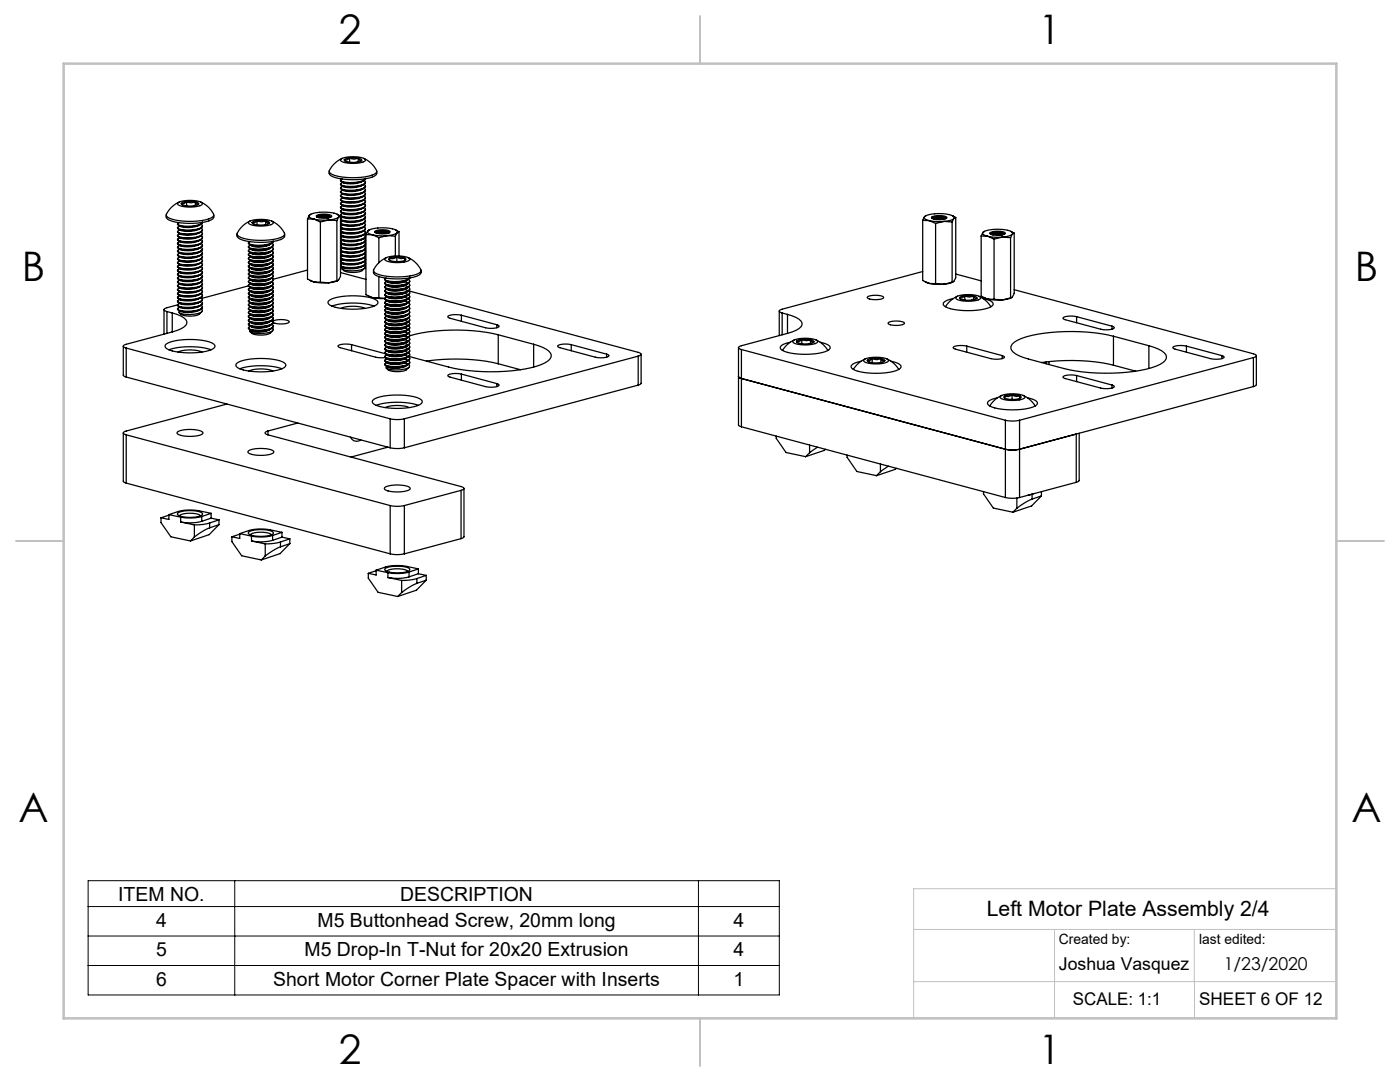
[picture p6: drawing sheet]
<svg xmlns="http://www.w3.org/2000/svg" width="279mm" height="216mm" viewBox="0 0 279 216" stroke-linecap="round" stroke-linejoin="round" font-family="sans-serif">
<defs><g id="words">
<g font-size="8.1">
<text x="67.6" y="8.9">2</text>
<text x="207.3" y="8.9">1</text>
<text x="4.4" y="56.2">B</text>
<text x="270.4" y="56.2">B</text>
<text x="3.7" y="164.1">A</text>
<text x="269.7" y="164.1">A</text>
<text x="67.6" y="212.4">2</text>
<text x="207.3" y="212.4">1</text>
</g>
<text font-size="4.2" x="196.9" y="182.8">Left Motor Plate Assembly 2/4</text>
<g font-size="3.9">
<text x="23.6" y="179.7">ITEM NO.</text>
<text x="79.9" y="179.7">DESCRIPTION</text>
<text x="31.1" y="184.9">4</text>
<text x="63.4" y="184.9">M5 Buttonhead Screw, 20mm long</text>
<text x="146.4" y="184.9">4</text>
<text x="31.1" y="190.8">5</text>
<text x="60.8" y="190.8">M5 Drop-In T-Nut for 20x20 Extrusion</text>
<text x="146.4" y="190.8">4</text>
<text x="31.1" y="196.7">6</text>
<text x="54.5" y="196.7">Short Motor Corner Plate Spacer with Inserts</text>
<text x="146.4" y="196.7">1</text>
</g>
<g font-size="3.5">
<text x="211.3" y="193.5">Joshua Vasquez</text>
<text x="244.2" y="193.6">1/23/2020</text>
<text x="214.1" y="200.6">SCALE: 1:1</text>
<text x="239.3" y="200.6">SHEET 6 OF 12</text>
</g>
<g font-size="2.8">
<text x="211.3" y="188.4">Created by:</text>
<text x="239.3" y="188.4">last edited:</text>
</g>
</g></defs>
<path d="M17.6 175.7h137.9v22.8h-137.9zM46.8 175.7v22.8M139.4 175.7v22.8M17.6 180.9h137.9M17.6 186.8h137.9M17.6 192.7h137.9" fill="none" stroke="#000" stroke-width=".2"/>
<path d="M266.7 177.3h-84.4v25.9M182.3 185.5h84.4M182.3 195.9h84.4M210.5 185.5v17.7M238.4 185.5v10.4M238.4 195.9v7.3" fill="none" stroke="#c0c0c0" stroke-width=".2"/>
<path d="M139.7 3.2v9.5M3.2 107.9h9.5M266.7 107.9h9.5M139.7 203.2v9.5" fill="none" stroke="#c0c0c0" stroke-width=".25"/>
<path d="M12.7 12.7h254v190.5h-254z" fill="none" stroke="#c0c0c0" stroke-width=".5"/>
<g fill="none" stroke="#000" stroke-width=".25">
<path d="M65.7 34.2a.83 .83 0 0 0 .6 1 13.4 13.4 0 0 0 8.4-.1 .78 .78 0 0 0 .5-.9M67.9 36h.1M67.9 36.7v.1M67.9 37.5v.1M67.9 38.3v.1M67.9 39v.1M67.9 39.8v.1M68 31.8a5.9 5.9 0 0 1 4.9 0v.2a5.6 5.6 0 0 1-4.5 .3l-.3-.2zM68.2 39.4a4.5 4.5 0 0 0 3.9 0M68.2 38.6a4.5 4.5 0 0 0 3.9 0M68.2 37.8a4.5 4.5 0 0 0 3.9 .1M68.2 37.1a4.5 4.5 0 0 0 3.9 0"/>
<path d="M68.2 36.3a4.5 4.5 0 0 0 3.9 0M68.2 35.7h.1M68.3 31.6a5.2 5.2 0 0 0-2.6 2.5 1.21 1.21 0 0 0 1.2 .9 13.7 13.7 0 0 0 7.8-.3l.3-.2a.93 .93 0 0 0-.3-1.2l-1-1-1.1-.7M68.4 39.5l-.2 .1M68.4 38.7l-.2 .1M68.4 37.9l-.2 .1M68.4 37.2l-.2 .1M68.4 36.4l-.2 .1M68.5 39.5v.1M68.5 38.7v.1M68.5 38h.1M68.5 37.2v.1"/>
<path d="M68.5 36.4v.1M68.7 31.9a1.36 1.36 0 0 0 1.5 .5l1.3-.1 .7-.3M68.7 31.9l.2 .2M69.8 31.5l1.7 .1M69.8 31.5l-1.1 .4M69.8 31.5a.82 .82 0 0 1-1.1 .4M69.8 31.5l.9 .3 .8-.2M69.8 31.5v.9M71.5 31.6a.58 .58 0 0 1 .7 .4M71.5 31.6l.4 .4h.3M71.5 31.6v.7M72.2 32l-.1 .1"/>
<path d="M72.5 40l-.4 .2M72.5 39.2l-.4 .2M72.5 38.4l-.4 .2M72.5 37.6l-.4 .3M72.5 36.9l-.4 .2M72.5 36.1l-.4 .2M72.7 39.9l.2 .2v.3a5.9 5.9 0 0 1-4.9 .3l.2-.3M72.7 39.1l.2 .2v.3a5.9 5.9 0 0 1-4.9 .3l.2-.3M72.7 38.3l.2 .2v.4a5.9 5.9 0 0 1-4.9 .2l.2-.3M72.7 37.6l.2 .2v.3a5.9 5.9 0 0 1-4.9 .2l.2-.3M72.7 36.8l.2 .2v.3a5.9 5.9 0 0 1-4.9 .3l.2-.3M72.7 36l.2 .2v.3a5.9 5.9 0 0 1-4.9 .3l.2-.3"/>
<path d="M72.9 39.5v.2a5.9 5.9 0 0 1-4.9 .3v-.1M72.9 38.7v.2a5.9 5.9 0 0 1-4.9 .3v-.1M72.9 38v.2a5.9 5.9 0 0 1-4.9 .2M72.9 37.2v.2a5.9 5.9 0 0 1-4.9 .3v-.1M72.9 36.4v.2a5.9 5.9 0 0 1-4.9 .3v-.1M72.9 35.7v.2a5.9 5.9 0 0 1-4.9 .2M72.9 35.6v.2a5.9 5.9 0 0 1-4.9 .2l.2-.3M72.9 36.3v.1M72.9 37.1v.1M72.9 37.9v.1M72.9 38.7h.1M72.9 39.4v.1"/>
<path d="M33.2 42.9a.83 .83 0 0 0 .6 1 13.4 13.4 0 0 0 8.4 0 .78 .78 0 0 0 .5-1M35.4 44.7v.1M35.4 45.4v.1M35.4 46.2v.1M35.4 47v.1M35.4 47.8h.1M35.4 48.5v.1M35.4 49.3v.1M35.4 50.1v.1M35.4 50.8v.1M35.4 51.6v.1M35.4 52.4v.1"/>
<path d="M35.4 53.1v.1M35.4 53.9v.1M35.4 54.7v.1M35.4 55.5v.1M35.4 56.2v.1M35.4 57v.1M35.4 57.8v.1M35.4 58.5v.1M35.4 59.3v.1M35.5 40.5a5.9 5.9 0 0 1 4.9 0v.2a5.6 5.6 0 0 1-4.6 .3l-.3-.1zM35.7 59.6a4.5 4.5 0 0 0 3.8 .1M35.7 58.9a4.5 4.5 0 0 0 3.8 0"/>
<path d="M35.7 58.1a4.5 4.5 0 0 0 3.8 0M35.7 57.3a4.5 4.5 0 0 0 3.8 .1M35.7 56.6a4.5 4.5 0 0 0 3.8 0M35.7 55.8a4.5 4.5 0 0 0 3.8 0M35.7 55a4.5 4.5 0 0 0 3.8 .1M35.7 54.3a4.5 4.5 0 0 0 3.8 0M35.7 53.5a4.5 4.5 0 0 0 3.8 0M35.7 52.7a4.5 4.5 0 0 0 3.8 0M35.7 51.9a4.5 4.5 0 0 0 3.8 .1M35.7 51.2a4.5 4.5 0 0 0 3.8 0M35.7 50.4l.4 .2M35.7 49.6a4.5 4.5 0 0 0 3.8 .1"/>
<path d="M35.7 48.9a4.5 4.5 0 0 0 3.8 0M35.7 48.1a4.5 4.5 0 0 0 3.8 0M35.7 47.3a4.5 4.5 0 0 0 3.8 .1M35.7 46.5a4.5 4.5 0 0 0 3.8 .1M35.7 45.8a4.5 4.5 0 0 0 3.8 0M35.7 45a4.5 4.5 0 0 0 3.8 0M35.7 44.4h-.1M35.8 40.3a5.2 5.2 0 0 0-2.6 2.5 1.21 1.21 0 0 0 1.2 .9 13.7 13.7 0 0 0 7.8-.2l.3-.3a.93 .93 0 0 0-.4-1.2l-.9-1-1.1-.7M35.9 59.7l-.3 .2M35.9 59l-.3 .1M35.9 58.2l-.3 .1M35.9 57.4l-.3 .1"/>
<path d="M35.9 56.7l-.3 .1M35.9 55.9l-.3 .1M35.9 55.1l-.3 .1M35.9 54.3l-.3 .2M35.9 53.6l-.3 .1M35.9 52.8l-.3 .1M35.9 52l-.3 .2M35.9 51.3l-.3 .1M35.9 50.5l-.3 .1M35.9 49.7l-.3 .1M35.9 49l-.3 .1M35.9 48.2l-.3 .1"/>
<path d="M35.9 47.4l-.3 .1M35.9 46.6l-.3 .2M35.9 45.9l-.3 .1M35.9 45.1l-.3 .1M36 59.8v.1M36 59v.1M36 58.3h.1M36 57.5h.1M36 56.7v.1M36 55.9v.1M36 55.2h.1M36 54.4v.1"/>
<path d="M36 53.6v.1M36 52.9h.1M36 52.1h.1M36 51.3v.1M36 50.5v.1M36 49.8h.1M36 49v.1M36 48.2v.1M36 47.5h.1M36 46.7v.1M36 45.9v.1M36 45.2h.1"/>
<path d="M36.2 40.6a1.36 1.36 0 0 0 1.5 .5l1.3-.1 .6-.3M36.2 40.6l.2 .2M37.2 40.2l1.8 .1M37.2 40.2l-1 .4M37.2 40.2a.82 .82 0 0 1-1 .4M37.2 40.2l1 .3 .8-.2M37.2 40.2v.9M39 40.3a.57 .57 0 0 1 .6 .4M39 40.3l.3 .4h.3M39 40.3v.7M39.5 50.4v.1a5.6 5.6 0 0 1-3.4 .1M39.6 40.7l-.1 .1"/>
<path d="M40 59.5l-.5 .2M40 58.7l-.5 .2M40 57.9l-.5 .2M40 57.1l-.5 .3M40 56.4l-.5 .2M40 55.6l-.5 .2M40 54.8l-.5 .3M40 54.1l-.5 .2M40 53.3l-.5 .2M40 52.5l-.5 .2M40 51.8l-.5 .2M40 51l-.5 .2"/>
<path d="M40 50.2l-.5 .2M40 49.4l-.5 .3M40 48.7l-.5 .2M40 47.9l-.5 .2M40 47.1l-.5 .3M40 46.4l-.5 .2M40 45.6l-.5 .2M40 44.8l-.5 .2M40.2 59.4l.2 .2-.1 .3a5.9 5.9 0 0 1-4.9 .3l.3-.3M40.2 58.6l.2 .2-.1 .3a5.9 5.9 0 0 1-4.9 .3l.3-.3M40.2 57.9l.2 .1-.1 .4a5.9 5.9 0 0 1-4.9 .2l.3-.3M40.2 57.1l.2 .2-.1 .3a5.9 5.9 0 0 1-4.9 .2l.3-.2"/>
<path d="M40.2 56.3l.2 .2-.1 .3a5.9 5.9 0 0 1-4.9 .3l.3-.3M40.2 55.5l.2 .2-.1 .3a5.9 5.9 0 0 1-4.9 .3l.3-.3M40.2 54.8l.2 .2-.1 .3a5.9 5.9 0 0 1-4.9 .2l.3-.3M40.2 54l.2 .2-.1 .3a5.9 5.9 0 0 1-4.9 .3l.3-.3M40.2 53.2l.2 .2-.1 .3a5.9 5.9 0 0 1-4.9 .3l.3-.3M40.2 52.5l.2 .2-.1 .3a5.9 5.9 0 0 1-4.9 .2l.3-.3M40.2 51.7l.2 .2-.1 .3a5.9 5.9 0 0 1-4.9 .2l.3-.2M40.2 50.9l.2 .2-.1 .3a5.9 5.9 0 0 1-4.9 .3l.3-.3M40.2 50.1l.2 .2-.1 .3a5.9 5.9 0 0 1-4.9 .3l.3-.3M40.2 49.4l.2 .2-.1 .3a5.9 5.9 0 0 1-4.9 .2l.3-.3M40.2 48.6l.2 .2-.1 .3a5.9 5.9 0 0 1-4.9 .3l.3-.3M40.2 47.8l.2 .2-.1 .3a5.9 5.9 0 0 1-4.9 .3l.3-.3"/>
<path d="M40.2 47.1l.2 .2-.1 .3a5.9 5.9 0 0 1-4.9 .2l.3-.3M40.2 46.3l.2 .2-.1 .3a5.9 5.9 0 0 1-4.9 .3l.3-.3M40.2 45.5l.2 .2-.1 .3a5.9 5.9 0 0 1-4.9 .3l.3-.3M40.2 44.7l.2 .2-.1 .4a5.9 5.9 0 0 1-4.9 .2l.3-.3M40.4 59.8l-.1 .2a5.9 5.9 0 0 1-4.9 .3l.1-.1M40.4 59l-.1 .2a5.9 5.9 0 0 1-4.9 .3l.1-.1M40.4 58.3l-.1 .2a5.9 5.9 0 0 1-4.9 .2l.1-.1M40.4 57.5l-.1 .2a5.9 5.9 0 0 1-4.9 .2h.1M40.4 56.7l-.1 .2a5.9 5.9 0 0 1-4.9 .3l.1-.1M40.4 55.9l-.1 .2a5.9 5.9 0 0 1-4.9 .3l.1-.1M40.4 55.2l-.1 .2a5.9 5.9 0 0 1-4.9 .2h.1M40.4 54.4l-.1 .2a5.9 5.9 0 0 1-4.9 .3l.1-.1"/>
<path d="M40.4 53.6l-.1 .2a5.9 5.9 0 0 1-4.9 .3l.1-.1M40.4 52.9l-.1 .2a5.9 5.9 0 0 1-4.9 .2l.1-.1M40.4 52.1l-.1 .2a5.9 5.9 0 0 1-4.9 .2h.1M40.4 51.3l-.1 .2a5.9 5.9 0 0 1-4.9 .3l.1-.1M40.4 50.5l-.1 .2a5.9 5.9 0 0 1-4.9 .3l.1-.1M40.4 49.8l-.1 .2a5.9 5.9 0 0 1-4.9 .2h.1M40.4 49l-.1 .2a5.9 5.9 0 0 1-4.9 .3l.1-.1M40.4 48.2l-.1 .2a5.9 5.9 0 0 1-4.9 .3l.1-.1M40.4 47.5l-.1 .2a5.9 5.9 0 0 1-4.9 .2l.1-.1M40.4 46.7l-.1 .2a5.9 5.9 0 0 1-4.9 .3l.1-.1M40.4 45.9l-.1 .2a5.9 5.9 0 0 1-4.9 .3l.1-.1M40.4 45.1l-.1 .3a5.9 5.9 0 0 1-4.9 .2l.1-.1"/>
<path d="M40.4 44.4l-.1 .2a5.9 5.9 0 0 1-4.9 .2h.1M40.4 44.3l-.1 .2a5.9 5.9 0 0 1-4.9 .2l.3-.2M40.4 45.1h.1M40.4 45.8v.1M40.4 46.6v.1M40.4 47.4v.1M40.4 48.1v.1M40.4 48.9v.1M40.4 49.7v.1M40.4 50.4v.1M40.4 51.2v.1M40.4 52v.1"/>
<path d="M40.4 52.8v.1M40.4 53.5v.1M40.4 54.3v.1M40.4 55.1v.1M40.4 55.8v.1M40.4 56.6v.1M40.4 57.4v.1M40.4 58.2v.1M40.4 58.9v.1M40.4 59.7v.1M47.3 46.7a.9 .9 0 0 0 .8 1.1 13.3 13.3 0 0 0 8.3-.2 .8 .8 0 0 0 .4-.9M49.6 48.5v.1"/>
<path d="M49.6 49.2v.1M49.6 50v.1M49.6 50.8v.1M49.6 51.5v.1M49.6 52.3v.1M49.6 53.1v.1M49.6 53.9v.1M49.6 54.6v.1M49.6 55.4v.1M49.6 56.2v.1M49.6 56.9v.1M49.6 57.7v.1"/>
<path d="M49.6 58.5v.1M49.6 59.3v.1M49.6 44.3a5.9 5.9 0 0 1 4.9 0l.1 .2a3.5 3.5 0 0 1-2.8 .6h-.7a2.08 2.08 0 0 1-1.5-.6zM49.8 59.6l.5 .2M49.8 58.8l.5 .2M49.8 58l.5 .3M49.8 57.3l.5 .2M49.8 56.5l.5 .2M49.8 55.7l.5 .3M49.8 55l.5 .2M49.8 54.2l.5 .2M49.8 53.4l.5 .2"/>
<path d="M49.8 52.6l.5 .3M49.8 51.9l.5 .2M49.8 51.1l.5 .2M49.8 50.3l.5 .3M49.8 49.6l.5 .2M49.8 48.8l.5 .2M49.9 44.1a5 5 0 0 0-2.6 2.6 1.57 1.57 0 0 0 1.4 .9 13.2 13.2 0 0 0 7.7-.4l.3-.3a1.01 1.01 0 0 0-.4-1.1l-1-1-1.1-.7M50 55.8l-.2 .2M50 48.9l-.2 .1M50.3 44.4a2.84 2.84 0 0 0 2.7 .4l.8-.3M50.3 44.4l.3 .3M51.3 44l1.7 .1"/>
<path d="M51.3 44l-.7 .2-.3 .2M51.3 44a.74 .74 0 0 1-1 .4M51.3 44l1 .3 .7-.2M51.3 44v.9M53 44.1l.6 .1 .2 .3M53 44.1l.5 .4h.3M53 44.1v.7M53.7 53.5a5.5 5.5 0 0 1-3.4 .1M53.8 44.5l-.1 .1M54 59.5a4.5 4.5 0 0 1-3.9 .3v-.1M54 58.7a4.5 4.5 0 0 1-3.9 .3M54 57.9a4.5 4.5 0 0 1-3.9 .4v-.1"/>
<path d="M54 57.2a4.5 4.5 0 0 1-3.9 .3v-.1M54 56.4a4.5 4.5 0 0 1-3.9 .3M54 55.6a4.5 4.5 0 0 1-3.9 .4v-.1M54 54.9a4.5 4.5 0 0 1-3.9 .3v-.1M54 54.1a4.5 4.5 0 0 1-3.9 .3v-.1M54 53.3a4.5 4.5 0 0 1-3.9 .3M54 52.5a4.5 4.5 0 0 1-3.9 .4v-.1M54 51.8a4.5 4.5 0 0 1-3.9 .3v-.1M54 51a4.5 4.5 0 0 1-3.9 .3M54 50.2a4.5 4.5 0 0 1-3.9 .4v-.1M54 49.5a4.5 4.5 0 0 1-3.9 .3v-.1M54 48.7a4.5 4.5 0 0 1-3.9 .3v-.1"/>
<path d="M54.1 59.4a5.3 5.3 0 0 1-3.8 .4M54.1 58.6a5.3 5.3 0 0 1-3.8 .4M54.1 57.9a5.3 5.3 0 0 1-3.8 .4M54.1 57.1a5.3 5.3 0 0 1-3.8 .4M54.1 56.3a5.3 5.3 0 0 1-3.8 .4M54.1 55.6a5.3 5.3 0 0 1-3.8 .3M54.1 54.8a5.3 5.3 0 0 1-3.8 .4M54.1 54a5.3 5.3 0 0 1-3.8 .4M54.1 53.2l-.4 .3M54.1 52.5a5.3 5.3 0 0 1-3.8 .4M54.1 51.7a5.3 5.3 0 0 1-3.8 .4M54.1 50.9a5.3 5.3 0 0 1-3.8 .4"/>
<path d="M54.1 50.2a5.3 5.3 0 0 1-3.8 .4M54.1 49.4a5.3 5.3 0 0 1-3.8 .4M54.1 48.6a5.3 5.3 0 0 1-3.8 .4M54.3 59.3l.2 .2v.3a5.7 5.7 0 0 1-4.9 .3v-.2l.4-.2M54.3 58.5l.2 .2v.3a5.7 5.7 0 0 1-4.9 .4v-.3l.4-.2M54.3 57.8l.2 .1v.4a5.7 5.7 0 0 1-4.9 .3v-.2l.4-.3M54.3 57l.2 .2v.3a5.7 5.7 0 0 1-4.9 .3v-.2l.4-.2M54.3 56.2l.2 .2v.3a5.7 5.7 0 0 1-4.9 .3v-.2l.4-.2M54.3 54.7l.2 .2v.3a5.7 5.7 0 0 1-4.9 .3v-.2l.4-.2M54.3 53.9l.2 .2v.3a5.8 5.8 0 0 1-4.9 .3v-.2l.4-.2M54.3 53.1l.2 .2v.3a5.7 5.7 0 0 1-4.9 .4v-.2l.4-.3M54.3 52.4l.2 .1v.4a5.7 5.7 0 0 1-4.9 .3v-.2l.4-.2"/>
<path d="M54.3 51.6l.2 .2v.3a5.7 5.7 0 0 1-4.9 .3v-.2l.4-.2M54.3 50.8l.2 .2v.3a5.7 5.7 0 0 1-4.9 .4v-.3l.4-.2M54.3 50.1l.2 .1v.3a5.7 5.7 0 0 1-4.9 .4v-.2l.4-.3M54.3 49.3l.2 .2v.3a5.7 5.7 0 0 1-4.9 .3v-.2l.4-.2M54.3 55.5l.2 .1v.3a5.7 5.7 0 0 1-4.9 .4v-.2l.2-.1M54.3 48.5l.2 .2v.3a5.7 5.7 0 0 1-4.9 .3v-.2l.2-.1M54.5 59.7v.2a5.7 5.7 0 0 1-4.9 .3v-.1M54.5 59v.1a5.8 5.8 0 0 1-4.9 .4v-.1M54.5 58.2v.2a5.7 5.7 0 0 1-4.9 .3v-.1M54.5 57.4v.2a5.7 5.7 0 0 1-4.9 .3v-.1M54.5 56.7v.1a5.7 5.7 0 0 1-4.9 .3v-.1l-9.3 2.5M54.5 55.9v.1a5.7 5.7 0 0 1-4.9 .4v-.1"/>
<path d="M54.5 55.1v.2a5.8 5.8 0 0 1-4.9 .3v-.1M54.5 54.3v.2a5.7 5.7 0 0 1-4.9 .3v-.1M54.5 53.6v.1a5.7 5.7 0 0 1-4.9 .4v-.1M54.5 52.8v.2a5.7 5.7 0 0 1-4.9 .3v-.1M54.5 52v.2a5.7 5.7 0 0 1-4.9 .3v-.1M54.5 51.3v.1a5.7 5.7 0 0 1-4.9 .3v-.1M54.5 50.5v.1a5.7 5.7 0 0 1-4.9 .4v-.1M54.5 49.7v.2a5.7 5.7 0 0 1-4.9 .3v-.1M54.5 48.9v.2a5.7 5.7 0 0 1-4.9 .3v-.1M54.5 48.2v.1a5.7 5.7 0 0 1-4.9 .4v-.1M54.5 48.1v.1a5.7 5.7 0 0 1-4.9 .4v-.2l.3-.2M54.6 48.2h.1"/>
<path d="M54.6 48.8v.1M54.6 49.6v.1M54.6 50.4v.1M54.6 51.2v.1M54.6 51.9v.1M54.6 52.7v.1M54.6 53.5v.1M54.6 54.2v.1M54.6 55v.1M54.6 55.8v.1M54.6 56.6v.1M54.6 57.3v.1"/>
<path d="M54.6 58.1v.1M54.6 58.9v.1M54.6 59.6v.1M61.4 53.9l-6.9 1.8M61.4 43.7h1.3M61.4 43.7v12l1.3 .6M61.7 43v.2l.1 .2 .9 .3M61.7 43a7 7 0 0 1 5.9 0v.3M61.7 43l-.3 .7M61.9 56l.8 .3M61.9 42.8l-.2 .2M62 42.7l-.1 .1"/>
<path d="M62.7 43.7l1.3 .2h1.6M62.7 43.7l1.2 .6M62.7 56.3h1.2M62.7 56.3l1.3 .1h1.6M63.1 43a3.6 3.6 0 0 1 3.1 .1 2.08 2.08 0 0 1-2.1 .4l-.8-.2zM63.2 43.3v-.1a2.83 2.83 0 0 1 2.8 .2M63.3 43.2l1.1-.2 1.5 .3M63.6 43.4l.9-.1 1.1 .2M63.7 43.4l.8-.1 .9 .2M63.9 56.3l1.7 .1M63.9 44.3v12M65.6 43.9l1.6 .1"/>
<path d="M65.6 43.9l-1.7 .4M65.8 59.9a13.5 13.5 0 0 1 9-.2l.4 .3 .2 .5a4.2 4.2 0 0 1-3.2 1.1 12.6 12.6 0 0 1-6.4-.7l-.4-.5zM65.9 43.2l-1.5-.2a1.2 1.2 0 0 0-1.2 .2M67.2 56l-1.6 .4M67.2 44v12M67.3 42.7l.7 .4M67.4 56l-1.8 .4M67.6 43.3a3.4 3.4 0 0 1-2 .6M67.6 43.3l-.4 .7M67.9 52.9l.1 2.2-.4 .7-.4 .2M67.9 40.6v.1M67.9 41.3v.1"/>
<path d="M67.9 42.1v.1M67.9 42.9v.1M67.9 43.7l.1 .7M67.9 44.4l.1 .7M67.9 45.2l.1 .7M67.9 46l.1 .7M67.9 46.7l.1 .7M67.9 47.5l.1 .7M67.9 48.3l.1 .7M67.9 49.1l.1 .7M67.9 49.8l.1 .7M67.9 50.6l.1 .7"/>
<path d="M67.9 51.4l.1 .7M67.9 52.1l.1 .7M68 43.1l-.4 .2M68 43.1v.5M68 54.4l5 1.4M68.2 52.5a4.5 4.5 0 0 0 3.9 0M68.2 51.7a4.5 4.5 0 0 0 3.9 0M68.2 50.9a4.5 4.5 0 0 0 3.9 .1M68.2 50.2a4.5 4.5 0 0 0 3.9 0M68.2 49.4a4.5 4.5 0 0 0 3.9 0M68.2 48.6a4.5 4.5 0 0 0 3.9 .1M68.2 47.8a4.5 4.5 0 0 0 3.9 .1"/>
<path d="M68.2 47.1a4.5 4.5 0 0 0 3.9 0M68.2 46.3a4.5 4.5 0 0 0 3.9 0M68.2 45.5a4.5 4.5 0 0 0 3.9 .1M68.2 44.8a4.5 4.5 0 0 0 3.9 0M68.2 44a4.5 4.5 0 0 0 3.9 0M68.2 43.2a4.5 4.5 0 0 0 3.9 .1M68.2 42.5a4.5 4.5 0 0 0 3.9 0M68.2 41.7a4.5 4.5 0 0 0 3.9 0M68.2 40.9a4.5 4.5 0 0 0 3.9 .1M68.2 40.1a4.5 4.5 0 0 0 3.9 .1M68.2 53.2a4.5 4.5 0 0 0 3.9 .1M68.4 52.6l-.2 .1"/>
<path d="M68.4 51.8l-.2 .1M68.4 51l-.2 .1M68.4 50.3l-.2 .1M68.4 49.5l-.2 .1M68.4 48.7l-.2 .1M68.4 47.9l-.2 .2M68.4 47.2l-.2 .1M68.4 46.4l-.2 .1M68.4 45.6l-.2 .2M68.4 44.9l-.2 .1M68.4 44.1l-.2 .1M68.4 43.3l-.2 .1"/>
<path d="M68.4 42.6l-.2 .1M68.4 41.8l-.2 .1M68.4 41l-.2 .1M68.4 40.2l-.2 .2M68.5 53.4v.1M68.5 52.6v.1M68.5 51.9h.1M68.5 51.1h.1M68.5 50.3v.1M68.5 49.5v.1M68.5 48.8h.1M68.5 48v.1"/>
<path d="M68.5 47.2v.1M68.5 46.5h.1M68.5 45.7h.1M68.5 44.9v.1M68.5 44.1v.1M68.5 43.4h.1M68.5 42.6v.1M68.5 41.8v.1M68.5 41.1h.1M68.5 40.3v.1M72.5 52.3l-.4 .2M72.5 51.5l-.4 .2"/>
<path d="M72.5 50.7l-.4 .3M72.5 50l-.4 .2M72.5 49.2l-.4 .2M72.5 48.4l-.4 .3M72.5 47.7l-.4 .2M72.5 46.9l-.4 .2M72.5 46.1l-.4 .2M72.5 45.4l-.4 .2M72.5 44.6l-.4 .2M72.5 43.8l-.4 .2M72.5 43l-.4 .3M72.5 42.3l-.4 .2"/>
<path d="M72.5 41.5l-.4 .2M72.5 40.7l-.4 .3M72.5 53.1l-.4 .2M72.7 52.2l.2 .2v.3a5.9 5.9 0 0 1-4.9 .3l.2-.3M72.7 51.4l.2 .2v.4a5.9 5.9 0 0 1-4.9 .2l.2-.3M72.7 50.7l.2 .2v.3a5.9 5.9 0 0 1-4.9 .2l.2-.2M72.7 49.9l.2 .2v.3a5.9 5.9 0 0 1-4.9 .3l.2-.3M72.7 49.1l.2 .2v.3a5.9 5.9 0 0 1-4.9 .3l.2-.3M72.7 48.4l.2 .2v.3a5.9 5.9 0 0 1-4.9 .2l.2-.3M72.7 47.6l.2 .2v.3a5.9 5.9 0 0 1-4.9 .3l.2-.3M72.7 46.8l.2 .2v.3a5.9 5.9 0 0 1-4.9 .3l.2-.3M72.7 46.1l.2 .2v.3a5.9 5.9 0 0 1-4.9 .2l.2-.3"/>
<path d="M72.7 45.3l.2 .2v.3a5.9 5.9 0 0 1-4.9 .2l.2-.2M72.7 44.5l.2 .2v.3a5.9 5.9 0 0 1-4.9 .3l.2-.3M72.7 43.7l.2 .2v.3a5.9 5.9 0 0 1-4.9 .3l.2-.3M72.7 43l.2 .2v.3a5.9 5.9 0 0 1-4.9 .2l.2-.3M72.7 42.2l.2 .2v.3a5.9 5.9 0 0 1-4.9 .3l.2-.3M72.7 41.4l.2 .2v.3a5.9 5.9 0 0 1-4.9 .3l.2-.3M72.7 40.7l.2 .2v.3a5.9 5.9 0 0 1-4.9 .2l.2-.3M72.7 53l.2 .2v.2a5.6 5.6 0 0 1-4.7 .2v-.1l.2-.2M72.8 53.5a3.4 3.4 0 0 1-3.5 .8l-.7-.3-.3-.3M72.9 52.6v.2a5.9 5.9 0 0 1-4.9 .3v-.1M72.9 51.8v.3a5.9 5.9 0 0 1-4.9 .2v-.1M72.9 51.1v.2a5.9 5.9 0 0 1-4.9 .2"/>
<path d="M72.9 50.3v.2a5.9 5.9 0 0 1-4.9 .3v-.1M72.9 49.5v.2a5.9 5.9 0 0 1-4.9 .3v-.1M72.9 48.8v.2a5.9 5.9 0 0 1-4.9 .2M72.9 48v.2a5.9 5.9 0 0 1-4.9 .3v-.1M72.9 47.2v.2a5.9 5.9 0 0 1-4.9 .3v-.1M72.9 46.5v.2a5.9 5.9 0 0 1-4.9 .2v-.1M72.9 45.7v.2a5.9 5.9 0 0 1-4.9 .2M72.9 44.9v.2a5.9 5.9 0 0 1-4.9 .3v-.1M72.9 44.1v.2a5.9 5.9 0 0 1-4.9 .3v-.1M72.9 43.4v.2a5.9 5.9 0 0 1-4.9 .2M72.9 42.6v.2a5.9 5.9 0 0 1-4.9 .3v-.1M72.9 41.8v.2a5.9 5.9 0 0 1-4.9 .3v-.1"/>
<path d="M72.9 41.1v.2a5.9 5.9 0 0 1-4.9 .2v-.1M72.9 40.3v.2a5.9 5.9 0 0 1-4.9 .2M72.9 40.2v.1M72.9 41v.1M72.9 41.7v.1M72.9 42.5v.1M72.9 43.3v.1M72.9 44v.1M72.9 44.8v.1M72.9 45.6v.1M72.9 46.4v.1M72.9 47.1v.1"/>
<path d="M72.9 47.9v.1M72.9 48.7v.1M72.9 49.4v.1M72.9 50.2v.1M72.9 51v.1M72.9 51.8h.1M72.9 52.5v.1M73 46.8l1.3 .1M73 46.8v12l1.3 .6M73.4 46.1l-.1 .2 .2 .2 .8 .4M73.4 46.1a7 7 0 0 1 5.9 0v.3M73.4 46.1l-.4 .7"/>
<path d="M73.5 59.1l.8 .3M73.7 45.9l-.3 .2M74.3 46.9l1.4 .1h1.6M74.3 46.9l1.3 .5M74.3 59.4h1.3M74.3 59.4l2.5 .3M74.5 54a.88 .88 0 0 0 .8 1.1 13.3 13.3 0 0 0 8.3-.2 .78 .78 0 0 0 .4-.9M74.8 46.2a3.6 3.6 0 0 1 3.1 0 2.08 2.08 0 0 1-2.2 .4l-.7-.1zM74.9 46.4v-.1a2.83 2.83 0 0 1 2.7 .2M75 46.3l1.1-.2 1.5 .3M75.2 46.5l.9-.1 1.1 .2M75.4 46.5h.7l1 .1"/>
<path d="M75.6 59.4l1.2 .1M75.6 47.4v5M75.6 55.2v4.2M76.8 55.7v.1M76.8 56.5v.1M76.8 57.2v.1M76.8 58v.1M76.8 58.8v.1M76.9 51.5a6.4 6.4 0 0 1 4.7 0l.2 .2a1.04 1.04 0 0 1-1.2 .6h-2.6a1.25 1.25 0 0 1-1.2-.6zM77 59.9l.5 .2M77 59.1l.5 .2M77 58.3l.5 .3"/>
<path d="M77 57.6l.5 .2M77 56.8l.5 .2M77 56l.5 .2M77.1 51.4a5.1 5.1 0 0 0-2.6 2.6 1.45 1.45 0 0 0 1.4 .9 13.4 13.4 0 0 0 7.7-.4l.3-.2a.98 .98 0 0 0-.4-1.2l-.9-1-1.2-.7M77.2 60l-.2 .1M77.2 59.2l-.2 .1M77.2 58.5l-.2 .1M77.2 57.7l-.2 .1M77.2 56.9l-.2 .1M77.2 56.1l-.2 .1M77.3 47l1.6 .1M77.3 47l-1.7 .4"/>
<path d="M77.6 46.3l-1.5-.2a1.2 1.2 0 0 0-1.2 .3M77.7 51.5a.24 .24 0 0 0-.1 .3 .24 .24 0 0 0 .2 .2 5 5 0 0 0 3-.1M77.7 51.5l.1 .5M78.9 47.1v4M79 45.9l.1 .1M79.1 46l.5 .2M79.2 51.3l1.5 .2M79.2 51.3l-1.5 .2M79.2 51.3l.9 .3 .6-.1M79.2 51.3a1.35 1.35 0 0 1-1.5 .2M79.2 51.3v.9M79.3 46.4a3.4 3.4 0 0 1-2 .6"/>
<path d="M79.3 46.4l-.4 .7M79.6 46.2l-.3 .2M79.6 46.2v4.9M80.7 59.3l.6 .2M80.7 58.5l.6 .2M80.7 57.7l.6 .3M80.7 57l.6 .2M80.7 56.2l.6 .2M80.7 51.5a.24 .24 0 0 1 .3 .2 .24 .24 0 0 1-.2 .2M80.7 51.5l.1 .5M80.7 51.5v.5M81.2 59.8a4.5 4.5 0 0 1-3.9 .3v-.1"/>
<path d="M81.2 59a4.5 4.5 0 0 1-3.9 .3M81.2 58.2a4.5 4.5 0 0 1-3.9 .4v-.1M81.2 57.5a4.5 4.5 0 0 1-3.9 .3v-.1M81.2 56.7a4.5 4.5 0 0 1-3.9 .3M81.2 55.9a4.5 4.5 0 0 1-3.9 .4v-.1M81.3 59.7a5.3 5.3 0 0 1-3.8 .4M81.3 59a5.3 5.3 0 0 1-3.8 .3M81.3 58.2a5.3 5.3 0 0 1-3.8 .4M81.3 57.4a5.3 5.3 0 0 1-3.8 .4M81.3 56.7a5.3 5.3 0 0 1-3.8 .3M81.3 55.9a5.3 5.3 0 0 1-3.8 .3M81.5 59.6l.2 .2v.3a5.8 5.8 0 0 1-4.9 .3v-.2l.3-.1"/>
<path d="M81.5 58.8l.2 .2v.3a5.8 5.8 0 0 1-4.9 .4v-.3l.3-.1M81.5 58.1l.2 .2v.3a5.8 5.8 0 0 1-4.9 .3v-.2l.3-.1M81.5 57.3l.2 .2v.3a5.8 5.8 0 0 1-4.9 .3v-.2l.3-.1M81.5 56.5l.2 .2v.3a5.8 5.8 0 0 1-4.9 .3v-.2l.3-.1M81.5 55.8l.2 .2v.3a5.8 5.8 0 0 1-4.9 .3v-.2l.3-.1M81.5 58l45.9 12.3 .5 .3v.2l-.5 .3M81.7 59.3v.1a5.8 5.8 0 0 1-4.9 .4v-.1M81.7 58.5v.2a5.8 5.8 0 0 1-4.9 .3v-.1M81.7 57.7v.2a5.8 5.8 0 0 1-4.9 .3v-.1M81.7 57v.1a5.8 5.8 0 0 1-4.9 .3v-.1M81.7 56.2v.2a5.8 5.8 0 0 1-4.9 .3v-.1M81.7 55.4v.2a5.8 5.8 0 0 1-4.9 .3v-.1"/>
<path d="M81.7 55.3v.2a5.8 5.8 0 0 1-4.9 .3v-.2l.3-.1M81.8 56.1v.1M81.8 56.9v.1M81.8 57.6v.1M81.8 58.4v.1M81.8 59.2v.1M81.8 59.9v.1M173.1 59.3a4 4 0 0 1 3.2-.1l.1 .2a3.5 3.5 0 0 1-3.3 0zM184.1 54.2l-28 7.5-.5 .3v.2l.5 .3M184.1 44h1.3M184.1 44v12l1.3 .5M184.5 43.3l-.1 .2 .2 .2 .8 .3"/>
<path d="M184.5 43.3a7 7 0 0 1 5.9 0v.3M184.5 43.3l-.4 .7M184.6 56.2l.8 .3M184.7 43.1l-.2 .2M184.8 43l-.1 .1M185.4 44l1.4 .2h1.6M185.4 44l1.3 .6M185.4 56.5l1.3 .1M185.4 56.5l1.4 .2h1.6M185.9 43.3a3.6 3.6 0 0 1 3.1 .1 2.08 2.08 0 0 1-2.1 .4l-.8-.2zM186 43.6v-.1a2.83 2.83 0 0 1 2.8 .1M186.1 43.5l1.1-.2 1.5 .3"/>
<path d="M186.3 43.7l.9-.1 1.1 .2M186.5 43.7l.7-.1 1 .2M186.7 56.6l1.7 .1M186.7 44.6v12M188.4 44.2l1.6 .1M188.4 44.2l-1.7 .4M188.7 43.5l-1.5-.3a1.2 1.2 0 0 0-1.2 .3M190 56.3l-1.6 .4M190 44.3v12M190.1 43l.1 .1M190.2 56.3l-1.8 .4M190.2 43.2l.5 .2"/>
<path d="M190.2 59.6a2.39 2.39 0 0 0-2 1.1 1.76 1.76 0 0 0 1.5 .9 14.4 14.4 0 0 0 8-.4l.5-.5a1.15 1.15 0 0 0-1.1-.9l-.9-.2M190.4 43.6a3.4 3.4 0 0 1-2 .6M190.4 43.6l-.4 .7M190.7 43.4l-.3 .2M190.7 43.4v12l-.3 .7-.4 .2M190.7 54.7l5.1 1.3M190.8 59.3a5.9 5.9 0 0 1 4.9 0v.2a5.6 5.6 0 0 1-4.6 .3l-.3-.2zM191.1 59.1a5.3 5.3 0 0 0-2.4 2.1M191.5 59.4a1.36 1.36 0 0 0 1.5 .5l1.3-.1 .6-.3M191.5 59.4l.2 .2M192.6 59l1.7 .1M192.6 59l-1.1 .4"/>
<path d="M192.6 59a.83 .83 0 0 1-1.1 .4M192.6 59l.9 .3 .8-.2M192.6 59v.9M194.3 59.1a.58 .58 0 0 1 .6 .4M194.3 59.1l.3 .4h.3M194.3 59.1v.7M194.9 59.5l-.1 .1M195.4 59.1a5.3 5.3 0 0 1 2.4 2.1M195.8 47.1h1.3M195.8 47.1v12l1.3 .6M196.2 46.4l-.1 .2 .2 .2 .8 .3M196.2 46.4a7 7 0 0 1 5.9 0l-.1 .3"/>
<path d="M196.2 46.4l-.4 .7M196.3 59.4l.8 .3M196.4 46.3l-.2 .1M196.5 46.2h-.1M197.1 47.1l1.4 .2h1.5M197.1 47.1l1.3 .6M197.1 59.7h1.3M197.1 59.7l1.4 .2 1.5-.1M197.6 46.5a3.6 3.6 0 0 1 3 0 2.08 2.08 0 0 1-2.1 .4l-.8-.2zM197.7 46.7l-.1-.1a2.83 2.83 0 0 1 2.8 .2M197.7 46.6l1.1-.2 1.6 .3M198 46.8l.9-.1 1.1 .2"/>
<path d="M198.1 46.8h.8l1 .1M198.4 59.7l1.6 .1M198.4 47.7v12M200 47.3l1.7 .1M200 47.3l-1.6 .4M200.3 46.6l-1.5-.2a1.2 1.2 0 0 0-1.2 .3M201.7 59.4l-1.7 .4M201.7 47.4v12M201.7 46.2h.2M201.9 59.4l-1.9 .4M201.9 46.3l.5 .2M202 46.7a3.4 3.4 0 0 1-2 .6"/>
<path d="M202 46.7l-.3 .7M202.4 57.8l47.7 12.8 .6 .3v.2l-.6 .3M202.4 46.5l-.4 .2M202.4 46.5v12l-.4 .7-.3 .2M24.6 69.1v5.8l.6 .3M25.2 69.5l52.7 14.1M25.2 75.2l52.7 14.1M25.2 69.5v5.7M32.7 61.8v4.9M33.2 68.6a13.5 13.5 0 0 1 9.1-.2l.4 .3 .2 .5a4.2 4.2 0 0 1-3.2 1.1 12.6 12.6 0 0 1-6.4-.7l-.4-.5zM33.3 62.2l1.1 .2M33.3 62.2v4.3"/>
<path d="M33.7 69.8a14.6 14.6 0 0 1 8.4 0M34.4 66.2l-9.2 2.5-.6 .3 .2 .3 .4 .2M34.4 62.4a4.4 4.4 0 0 1 2.9 1.7 1.5 1.5 0 0 1-1.2 1.5l-1.7 .6M34.4 62.4v3.8M35.4 60.1v.1M35.4 60.9h.1M35.4 61.6v.1M35.5 60.8l-2.7 .9v.2l.5 .3M35.5 70.3a6.9 6.9 0 0 1 4.8 0M35.7 61.2a4.5 4.5 0 0 0 3.8 0M35.7 60.4a4.5 4.5 0 0 0 3.8 .1M35.7 62a4.5 4.5 0 0 0 3.8 0"/>
<path d="M35.9 61.3l-.3 .1M35.9 60.5l-.3 .1M36 62.1v.1M36 61.3v.1M36 60.6h.1M40 61l-.5 .2M40 60.2l-.5 .3M40 61.8l-.5 .2M40.2 60.9l.2 .2-.1 .3a5.9 5.9 0 0 1-4.9 .3l.3-.3M40.2 60.2l.2 .2-.1 .3a5.9 5.9 0 0 1-4.9 .2l.3-.3M40.2 61.7l.2 .2-.1 .2a5.6 5.6 0 0 1-4.6 .3v-.2l.2-.2M40.3 62.2a3.4 3.4 0 0 1-3.5 .8l-.7-.3-.3-.3"/>
<path d="M40.4 61.3l-.1 .2a5.9 5.9 0 0 1-4.9 .3l.1-.1M40.4 60.6l-.1 .2a5.9 5.9 0 0 1-4.9 .2h.1M40.4 60.5v.1M40.4 61.2v.1M47.4 72.4a13.5 13.5 0 0 1 9-.2l.4 .3 .2 .5a4.2 4.2 0 0 1-3.2 1.1 12.6 12.6 0 0 1-6.3-.7l-.4-.5zM47.8 73.6a14.6 14.6 0 0 1 8.5 0M49.6 60v.1M49.6 60.8v.1M49.6 61.6v.1M49.6 62.3v.1M49.6 63.1v.1M49.6 63.9v.1"/>
<path d="M49.6 64.6v.1M49.6 65.4v.1M49.7 74a6.9 6.9 0 0 1 4.8 0M49.8 65l.5 .2M49.8 64.2l.5 .2M49.8 63.4l.5 .3M49.8 62.7l.5 .2M49.8 61.9l.5 .2M49.8 61.1l.5 .2M49.8 60.4l.5 .2M49.8 65.8l.5 .2M50 62.8l-.2 .1"/>
<path d="M53.7 61.9a5.5 5.5 0 0 1-3.4 .2M54 65.6a4.5 4.5 0 0 1-3.9 .4v-.1M54 64.9a4.5 4.5 0 0 1-3.9 .3v-.1M54 64.1a4.5 4.5 0 0 1-3.9 .3M54 63.3a4.5 4.5 0 0 1-3.9 .4v-.1M54 62.6a4.5 4.5 0 0 1-3.9 .3v-.1M54 61.8a4.5 4.5 0 0 1-3.9 .3v-.1M54 61a4.5 4.5 0 0 1-3.9 .4v-.1M54 60.2a4.5 4.5 0 0 1-3.9 .4v-.1M54.1 64.8a5.3 5.3 0 0 1-3.8 .4M54.1 64a5.3 5.3 0 0 1-3.8 .4M54.1 63.3a5.3 5.3 0 0 1-3.8 .4"/>
<path d="M54.1 62.5a5.3 5.3 0 0 1-3.8 .4M54.1 61.7l-.4 .2M54.1 60.9a5.3 5.3 0 0 1-3.8 .4M54.1 60.2a5.3 5.3 0 0 1-3.8 .4M54.1 65.6a5.3 5.3 0 0 1-3.8 .4M54.3 64.7l.2 .2v.3a5.7 5.7 0 0 1-4.9 .3v-.2l.4-.2M54.3 63.9l.2 .2v.3a5.7 5.7 0 0 1-4.9 .4v-.3l.4-.2M54.3 63.2l.2 .1v.3a5.7 5.7 0 0 1-4.9 .4v-.2l.4-.3M54.3 61.6l.2 .2v.3a5.7 5.7 0 0 1-4.9 .3v-.2l.4-.2M54.3 60.9l.2 .1v.3a5.7 5.7 0 0 1-4.9 .4v-.2l.4-.3M54.3 60.1l.2 .2v.3a5.7 5.7 0 0 1-4.9 .3v-.2l.4-.2M54.3 62.4l.2 .2v.3a5.8 5.8 0 0 1-4.9 .3v-.2l.2-.1"/>
<path d="M54.3 65.5l.2 .2v.2a5.6 5.6 0 0 1-4.6 .3l-.1-.2 .2-.2M54.4 66a3.3 3.3 0 0 1-3.4 .8l-.7-.3-.4-.3M54.4 64.2a3.3 3.3 0 0 1 3.3-.1v.1a3.6 3.6 0 0 1-3.2 .1v.2a5.7 5.7 0 0 1-4.9 .4v-.2M54.5 65.1v.2a5.7 5.7 0 0 1-4.9 .3v-.1M54.5 63.6v.1a5.7 5.7 0 0 1-4.9 .4v-.1M54.5 62.8v.2a5.7 5.7 0 0 1-4.9 .3v-.1M54.5 62v.2a5.7 5.7 0 0 1-4.9 .3v-.1M54.5 61.3v.1a5.7 5.7 0 0 1-4.9 .4v-.1M54.5 60.5v.2a5.7 5.7 0 0 1-4.9 .3v-.1M54.6 60.4v.1M54.6 61.2v.1M54.6 62h.1"/>
<path d="M54.6 62.7v.1M54.6 63.5v.1M54.6 64.3v.1M54.6 65v.1M66.2 61.1a14.6 14.6 0 0 1 8.5 0M68 61.5a6.9 6.9 0 0 1 4.8 0M70.2 68.8l-1.6-.1a1.12 1.12 0 0 0-1.2 .4l.5 .3 7.1 1.9h1.9M70.2 68.8l6.7 1.8M70.2 68.8v1.2M74.4 79.9a5.7 5.7 0 0 1 3.6-1 11 11 0 0 1 6 .9l.3 .5a4.2 4.2 0 0 1-3.3 1.1 12.6 12.6 0 0 1-6.3-.7l-.4-.5zM76.8 60.3v.1M76.8 61.1v.1"/>
<path d="M76.8 61.9v.1M76.8 62.6v.1M76.8 63.4v.1M76.8 64.2v.1M76.8 65v.1M76.8 65.7v.1M76.8 66.5v.1M76.8 67.3v.1M76.8 68v.1M76.8 68.8v.1M76.8 69.6v.1M76.8 70.4h.1"/>
<path d="M76.8 71.1v.1M76.8 71.9v.1M76.8 72.7v.1M77 72.2l.5 .2M77 71.4l.5 .3M77 70.7l.5 .2M77 69.9l.5 .2M77 69.1l.5 .2M77 68.4l.5 .2M77 67.6l.5 .2M77 66.8l.5 .2M77 66l.5 .3"/>
<path d="M77 65.3l.5 .2M77 64.5l.5 .2M77 63.7l.5 .3M77 63l.5 .2M77 62.2l.5 .2M77 61.4l.5 .2M77 60.6l.5 .3M77 73l.5 .2M77.2 70.8h.1M77.2 72.3l-.2 .1M77.2 71.6l-.2 .1M77.2 70.8l-.2 .1"/>
<path d="M77.2 70l-.2 .1M77.2 69.2l-.2 .1M77.2 68.5l-.2 .1M77.2 67.7l-.2 .1M77.2 66.9l-.2 .1M77.2 66.2l-.2 .1M77.2 65.4l-.2 .1M77.2 64.6l-.2 .1M77.2 63.8l-.2 .2M77.2 63.1l-.2 .1M77.2 62.3l-.2 .1M77.2 61.5l-.2 .1"/>
<path d="M77.2 60.8l-.2 .1M80.7 72.4l.6 .2M80.7 71.6l.6 .2M80.7 70.8l.6 .3M80.7 70.1l.6 .2M80.7 69.3l.6 .2M80.7 68.5l.6 .3M80.7 67.8l.6 .2M80.7 67l.6 .2M80.7 66.2l.6 .2M80.7 65.4l.6 .3M80.7 64.7l.6 .2"/>
<path d="M80.7 63.9l.6 .2M80.7 60l.6 .3M80.9 70a5.5 5.5 0 0 1-3.4 .1M80.9 61.5a5.5 5.5 0 0 1-3.4 .1M81.2 72.9a4.5 4.5 0 0 1-3.9 .3v-.1M81.2 72.1a4.5 4.5 0 0 1-3.9 .3M81.2 71.3a4.5 4.5 0 0 1-3.9 .4v-.1M81.2 70.6a4.5 4.5 0 0 1-3.9 .3v-.1M81.2 69.8a4.5 4.5 0 0 1-3.9 .3M81.2 69a4.5 4.5 0 0 1-3.9 .4v-.1M81.2 68.3a4.5 4.5 0 0 1-3.9 .3v-.1M81.2 67.5a4.5 4.5 0 0 1-3.9 .3v-.1"/>
<path d="M81.2 66.7a4.5 4.5 0 0 1-3.9 .4v-.1M81.2 66a4.5 4.5 0 0 1-3.9 .3v-.1M81.2 65.2a4.5 4.5 0 0 1-3.9 .3v-.1M81.2 64.4a4.5 4.5 0 0 1-3.9 .3M81.2 63.6a4.5 4.5 0 0 1-3.9 .4v-.1M81.2 62.9a4.5 4.5 0 0 1-3.9 .3v-.1M81.2 62.1a4.5 4.5 0 0 1-3.9 .3M81.2 61.3a4.5 4.5 0 0 1-3.9 .4v-.1M81.2 60.6a4.5 4.5 0 0 1-3.9 .3v-.1M81.3 72.1a5.3 5.3 0 0 1-3.8 .3M81.3 71.3a5.3 5.3 0 0 1-3.8 .4M81.3 70.5a5.3 5.3 0 0 1-3.8 .4"/>
<path d="M81.3 69.8l-.4 .2M81.3 69a5.3 5.3 0 0 1-3.8 .3M81.3 68.2a5.3 5.3 0 0 1-3.8 .4M81.3 67.4a5.3 5.3 0 0 1-3.8 .4M81.3 66.7a5.3 5.3 0 0 1-3.8 .3M81.3 65.9a5.3 5.3 0 0 1-3.8 .4M81.3 65.1a5.3 5.3 0 0 1-3.8 .4M81.3 64.4a5.3 5.3 0 0 1-3.8 .3M81.3 63.6a5.3 5.3 0 0 1-3.8 .4M81.3 62.8a5.3 5.3 0 0 1-3.8 .4M81.3 62.1a5.3 5.3 0 0 1-3.8 .3M81.3 61.3l-.4 .2"/>
<path d="M81.3 60.5a5.3 5.3 0 0 1-3.8 .4M81.3 72.8a5.3 5.3 0 0 1-3.8 .4M81.5 72.7l.2 .2v.3a5.7 5.7 0 0 1-4.7 .2l.1-.2 .2-.1M81.5 71.9l.2 .2v.3a5.8 5.8 0 0 1-4.9 .4v-.3l.3-.1M81.5 71.2l.2 .2v.3a5.8 5.8 0 0 1-4.9 .3v-.2l.3-.1M81.5 70.4l.2 .2v.3a5.8 5.8 0 0 1-4.9 .3v-.2l.3-.1M81.5 69.6l.2 .2v.3a5.8 5.8 0 0 1-4.9 .3v-.2l.3-.1M81.5 68.9l.2 .2v.3a5.8 5.8 0 0 1-4.9 .3v-.2l.3-.1M81.5 68.1l.2 .2v.3a5.8 5.8 0 0 1-4.9 .3v-.2l.3-.1M81.5 67.3l.2 .2v.3a5.8 5.8 0 0 1-4.9 .3v-.2l.3-.1M81.5 66.5l.2 .2v.4a5.8 5.8 0 0 1-4.9 .3v-.2l.3-.2M81.5 65.8l.2 .2v.3a5.8 5.8 0 0 1-4.9 .3v-.2l.3-.1"/>
<path d="M81.5 65l.2 .2v.3a5.8 5.8 0 0 1-4.9 .3v-.2l.3-.1M81.5 64.2l.2 .2v.3a5.8 5.8 0 0 1-4.9 .4v-.3l.3-.1M81.5 63.5l.2 .2v.3a5.8 5.8 0 0 1-4.9 .3v-.2l.3-.1M81.5 62.7l.2 .2v.3a5.8 5.8 0 0 1-4.9 .3v-.2l.3-.1M81.5 61.9l.2 .2v.3a5.8 5.8 0 0 1-4.9 .3v-.2l.3-.1M81.5 61.1l.2 .2v.4a5.8 5.8 0 0 1-4.9 .3v-.2l.3-.2M81.5 60.4l.2 .2v.3a5.8 5.8 0 0 1-4.9 .3v-.2l.3-.1M81.7 73.3a3.6 3.6 0 0 1-4 .6l-.6-.4M81.7 72.4v.1a5.8 5.8 0 0 1-4.9 .4v-.1M81.7 71.6v.2a5.8 5.8 0 0 1-4.9 .3v-.1M81.7 70.8v.2a5.8 5.8 0 0 1-4.9 .3v-.1M81.7 70.1v.1a5.8 5.8 0 0 1-4.9 .3v-.1"/>
<path d="M81.7 69.3v.2a5.8 5.8 0 0 1-4.9 .3v-.1M81.7 68.5v.2a5.8 5.8 0 0 1-4.9 .3v-.1M81.7 67.7v.2a5.8 5.8 0 0 1-4.9 .3v-.1M81.7 67v.1a5.8 5.8 0 0 1-4.9 .4v-.1M81.7 66.2v.2a5.8 5.8 0 0 1-4.9 .3v-.1M81.7 65.4v.2a5.8 5.8 0 0 1-4.9 .3v-.1M81.7 64.7v.1a5.8 5.8 0 0 1-4.9 .3M81.7 63.9v.2a5.8 5.8 0 0 1-4.9 .3v-.1M81.7 63.1v.2a5.8 5.8 0 0 1-4.9 .3v-.1M81.7 62.4v.1a5.8 5.8 0 0 1-4.9 .3v-.1M81.7 61.6v.2a5.8 5.8 0 0 1-4.9 .3v-.1M81.7 60.8v.2a5.8 5.8 0 0 1-4.9 .3v-.1"/>
<path d="M81.7 60v.2a5.8 5.8 0 0 1-4.9 .3v-.1M81.8 60.7v.1M81.8 61.5v.1M81.8 62.3v.1M81.8 63v.1M81.8 63.8v.1M81.8 64.6v.1M81.8 65.3v.1M81.8 66.1v.1M81.8 66.9v.1M81.8 67.7h.1M81.8 68.4v.1"/>
<path d="M81.8 69.2v.1M81.8 70v.1M81.8 70.7v.1M81.8 71.5v.1M81.8 72.3v.1M85.1 72.1a39.9 39.9 0 0 1 14.3 .5M92.1 62.9l-1.6-.1a1.12 1.12 0 0 0-1.1 .4l.4 .3 7.1 1.9 1.5 .1a1.12 1.12 0 0 0 1.2-.4l-.4-.3M92.1 74.6l-1.6-.1a1.12 1.12 0 0 0-1.1 .5l.4 .3 7.1 1.8 1.5 .2a1.12 1.12 0 0 0 1.2-.5l-.4-.3M92.1 62.9l7.1 1.9M92.1 74.6l7.1 1.9M92.1 62.9v1.2M92.1 74.6v1.3"/>
<path d="M99.2 64.8v.6M99.2 76.5v.6M99.4 66.8a37.9 37.9 0 0 0-17.6 .2M99.4 66.8l7.1 1.9M99.4 66.8v5.8M99.4 72.6l4.5 1.2M106.5 68.7a6.3 6.3 0 0 1 3.4 1.8 1.16 1.16 0 0 1-.6 1.6 18.8 18.8 0 0 1-8.7 2 37.6 37.6 0 0 1-11.1-.9l-7.9-2.1M106.5 68.7v4.5M114 68.8l-1.5-.1a1.12 1.12 0 0 0-1.2 .4l.4 .3 7.1 1.9 1.6 .1a1.12 1.12 0 0 0 1.1-.5l-.4-.2M114 68.8l7.1 1.9M114 68.8v1.2M121.1 70.7v.6"/>
<path d="M127.4 71.1l-46.7 12.5M127.4 71.1v5.7M127.4 76.8l-46.7 12.5M128 70.7v5.8l-.6 .3M147.4 75.1l.6 .4 52.6 14.1a6.4 6.4 0 0 0 2.9 0l46.6-12.5M147.4 69.4v15.4l.6 .4M148 69.7l52.6 14.2M148 69.7v15.5M155.5 62.1v4.9M156.1 62.5l1.1 .2M156.1 62.5v4.3M157.2 66.5l-9.2 2.5-.6 .3 .1 .3 .5 .1"/>
<path d="M157.2 62.7a4.4 4.4 0 0 1 2.9 1.7 1.5 1.5 0 0 1-1.2 1.5l-1.7 .6M157.2 62.7v3.8M157.7 68.3a2.39 2.39 0 0 0-2 1.1 1.76 1.76 0 0 0 1.5 .9 14.4 14.4 0 0 0 8-.3l.5-.5a1.15 1.15 0 0 0-1.1-1l-.9-.2M158.3 68a5.9 5.9 0 0 1 4.9 0v.2a5.6 5.6 0 0 1-4.6 .3l-.4-.3zM158.6 67.8a5.3 5.3 0 0 0-2.4 2.1M159 68.1a1.36 1.36 0 0 0 1.5 .5l1.3-.1 .6-.3M159 68.1l.2 .3M160 67.7l1.7 .1M160 67.7l-1 .4M160 67.7a.83 .83 0 0 1-1 .4M160 67.7l1 .3 .7-.2M160 67.7v.9"/>
<path d="M161.7 67.8a.57 .57 0 0 1 .7 .4M161.7 67.8l.4 .5 .3-.1M161.7 67.8v.7M162.4 68.2l-.1 .1M162.8 67.8a5.3 5.3 0 0 1 2.4 2.1M171.8 72.1a2.39 2.39 0 0 0-2 1.1 1.76 1.76 0 0 0 1.5 .9 14.4 14.4 0 0 0 8-.4l.5-.5a1.15 1.15 0 0 0-1.1-.9l-.9-.2M172.4 71.8a5.9 5.9 0 0 1 4.9 0v.2a3.5 3.5 0 0 1-2.7 .6h-.7a2.08 2.08 0 0 1-1.6-.6zM172.7 71.6a5.3 5.3 0 0 0-2.4 2.1M173.1 71.9a2.84 2.84 0 0 0 2.7 .4l.8-.3M173.1 71.9l.3 .3M174.1 71.5l1.7 .1M174.1 71.5l-.7 .2-.3 .2"/>
<path d="M174.1 71.5a.74 .74 0 0 1-1 .4M174.1 71.5l.9 .3 .8-.2M174.1 71.5v.9M175.8 71.6l.6 .1 .2 .3M175.8 71.6l.4 .4h.4M175.8 71.6v.7M176.6 72l-.1 .1M177 71.6a5.3 5.3 0 0 1 2.4 2.1M177.3 64.4a4 4 0 0 1 3.1 0l.1 .1a3.5 3.5 0 0 1-3.3 .1zM192.9 69.1l-1.5-.1a1.12 1.12 0 0 0-1.2 .4l.5 .3 7 1.9 1.6 .1a1.12 1.12 0 0 0 1.2-.5l-.5-.2M192.9 69.1l7.1 1.9M192.9 69.1v1.2"/>
<path d="M199.1 79.4a2.39 2.39 0 0 0-2 1.1 1.76 1.76 0 0 0 1.4 .9 14.4 14.4 0 0 0 8.1-.4l.4-.5a1.15 1.15 0 0 0-1.1-.9l-.8-.2M199.7 79a6.4 6.4 0 0 1 4.7 0l.1 .2a1.04 1.04 0 0 1-1.1 .6h-2.6a1.25 1.25 0 0 1-1.2-.6zM199.9 78.9a5.3 5.3 0 0 0-2.4 2.1M200 71v.6M200.5 79l.1 .5M202 78.8l1.5 .2M202 78.8l-1.5 .2M202 78.8l.8 .3 .7-.1M202 78.8a1.35 1.35 0 0 1-1.5 .2M202 78.8v.9M203.5 79a.26 .26 0 0 1 .3 .3 .26 .26 0 0 1-.3 .2 3.9 3.9 0 0 1-3.2-.2l.2-.3M203.5 79l.1 .5"/>
<path d="M203.5 79v.5M204.2 78.9a5.3 5.3 0 0 1 2.4 2.1M207.9 72.3a39.9 39.9 0 0 1 14.3 .6M208.8 72.2v.4M209.4 72.2v.5M214.9 63.2l-1.6-.1a1.12 1.12 0 0 0-1.2 .4l.5 .3 7.1 1.9 1.5 .1a1.12 1.12 0 0 0 1.2-.5l-.5-.2M214.9 74.9l-1.6-.1a1.12 1.12 0 0 0-1.2 .5l.5 .2 7.1 1.9 1.5 .1a1.12 1.12 0 0 0 1.2-.4l-.5-.3M214.9 63.2l7 1.9M214.9 74.9l7 1.9M214.9 63.2v1.2M214.9 74.9v1.2M221.9 65.1v.6"/>
<path d="M221.9 76.8v.6M222.2 67.1a36.8 36.8 0 0 0-18.4 .5 2.68 2.68 0 0 0-2.1 1.9 2.44 2.44 0 0 0 1.7 1.5l1.8 .6 7.1 1.9a36.7 36.7 0 0 0 18.4-.4 2.68 2.68 0 0 0 2.1-1.9 2.44 2.44 0 0 0-1.7-1.6l-1.8-.6M222.2 67.1l7.1 1.9M222.2 67.1v5.8M222.2 72.9l4.5 1.2M229.3 69v4.5M236.8 69.1l-1.6-.1a1.12 1.12 0 0 0-1.1 .4l.4 .3 7.1 1.9 1.5 .1a1.12 1.12 0 0 0 1.2-.5l-.4-.2M236.8 69.1l7.1 1.9M236.8 69.1v1.2M243.9 71v.6M250.1 71.4l-46.6 12.5M250.1 71.4v5.7"/>
<path d="M250.7 71v5.8l-.6 .3M24.6 86.4v9.6l.6 .4M25.2 86.8v9.6M25.2 86.8l52.7 14.1M25.2 96.4l52.7 14.1M35.4 86.2a6.6 6.6 0 0 1 4.9-.1l.2 .2a1.03 1.03 0 0 1-1.2 .7l-1.3 .1-1.4-.1a1.36 1.36 0 0 1-1.3-.6zM45.3 80.6l-20.1 5.4-.6 .3 .2 .3 .4 .2M49.6 90a6.6 6.6 0 0 1 4.9-.1l.1 .2a1.03 1.03 0 0 1-1.1 .7l-1.4 .1-1.3-.1a1.36 1.36 0 0 1-1.3-.6zM53.5 86l-.6 .4 .6 .4M53.5 86.8l38.5 10.3 .6 .3-.2 .3-.4 .1M53.5 86v.8M59.4 84.4l-5.9 1.6"/>
<path d="M69.9 87.2a1.35 1.35 0 0 0 2.1 .6M75.1 80.9a14.7 14.7 0 0 1 8.4 0M76.8 97.3a6.6 6.6 0 0 1 4.9-.1l.2 .2a1.03 1.03 0 0 1-1.2 .7l-1.3 .1-1.4-.1a1.36 1.36 0 0 1-1.3-.7zM76.9 81.3a6.9 6.9 0 0 1 4.8 0M77.4 89.2l-7.4 2M77.9 89.3a6.4 6.4 0 0 0 2.8 0M77.9 83.6a6.4 6.4 0 0 0 2.8 0M77.9 83.6v5.7M80.7 83.6v5.7M92 97.8l-11.3 3.1M92 97.8v9.7M92.6 97.5v9.6l-.6 .4"/>
<path d="M148 85.2l52.6 14.1M154.9 87v.5l2 2.8 3.9 .8M161.6 88.8v1.5M161.6 90.3l-.8 .8M163.2 89.2l-1.6 1.1M164.7 89.7l-.2 .2-3.7 1.2M169.1 90.8v.5l1.9 2.8 3.9 .8M175.7 92.6v1.5M175.7 94.1l-.8 .8M177.3 93l-1.6 1.1M178.9 93.4l-.2 .3-3.8 1.2M196.3 98.1v.4l1.9 2.9 4 .8"/>
<path d="M200.6 83.9a6.4 6.4 0 0 0 2.9 0M200.6 99.3a6.4 6.4 0 0 0 2.9 0M200.6 83.9v15.4M202.9 99.4v2M203.5 83.9v15.4M206 98.6l-.9 .2M206 99.6l-1.1 .5-2 1.3M206 98.6v1M206.3 98.5l-.3 .1M207.8 99l-1.9 1.9-3.7 1.3M207.8 99l-1.8 .6M207.8 98.1v.9"/>
<path d="M214.8 86.6v9.6M214.8 96.2l-11.3 3.1M215.4 86.5v9.4l-.6 .3M32.1 103.3v1l2 2.8 3.9 .8M33.7 102.7v1l-1.6-.4M33.7 102.7l2.4 .5M33.7 102.8l-1.6 .5M35.4 102.4a5.9 5.9 0 0 1 5 0v.2a3.6 3.6 0 0 1-2.8 .6h-.7a2.01 2.01 0 0 1-1.5-.6zM35.8 102.9a4.5 4.5 0 0 1 4-.2l.2 .2M36.1 104.2l2.7 .5M36.1 103.2v1M38.8 104.7v2.4"/>
<path d="M38.8 107.1l-.8 .8M40.3 104a9.5 9.5 0 0 1-4.2 .2M40.3 103.1a9.5 9.5 0 0 1-4.2 .1M40.3 103.1v.9M41.8 104.4l-1.3 .2-1.7 .1M41.8 105.3l-1.6 .9-1.4 .9M41.8 104.4v.9M42.1 102.4l-2.3-.5a9.5 9.5 0 0 0-4.2 .2l-1.9 .6M42.1 103.4l-1.8 .6M42.1 103.4l1.6 .3M42.1 102.4l-1.8 .7M42.1 102.4v1"/>
<path d="M43.7 103.7l-1.9 .7M43.7 104.7l-2 2-3.7 1.2M43.7 104.7l-1.9 .6M43.7 103.7v1M46.3 107.1v1l1.9 2.8 4 .8M47.8 106.5v.9l-1.5-.3M47.8 106.5l2.4 .5M47.8 106.6l-1.5 .5M49.6 106.2a5.9 5.9 0 0 1 4.9 0l.1 .2a3.6 3.6 0 0 1-2.9 .6h-.6a2.01 2.01 0 0 1-1.6-.6zM50 106.7a4.5 4.5 0 0 1 3.9-.2l.3 .2M50.2 107.9l2.7 .6M50.2 107v.9"/>
<path d="M52.9 108.5v2.4M52.9 110.9l-.7 .8M54.4 107.8a9.5 9.5 0 0 1-4.2 .1M54.4 106.9a9.5 9.5 0 0 1-4.2 .1M54.4 106.9v.9M56 108.1l-1.4 .3-1.7 .1M56 109.1l-1.7 .9-1.4 .9M56 108.1v1M56.3 106.2l-2.4-.5a9.5 9.5 0 0 0-4.2 .2l-1.9 .6M56.3 107.2l-1.9 .6M56.3 107.2l1.5 .3M56.3 106.2l-1.9 .7"/>
<path d="M56.3 106.2v1M57.8 107.5l-1.8 .6M57.8 108.5l-1.9 2-3.7 1.2M57.8 108.5l-1.8 .6M57.8 107.5v1M73.5 114.4v1l2 2.8 3.9 .8M75.1 113.8v.9l-1.6-.3M75.1 113.8l2.3 .5M75.1 113.9l-1.6 .5M76.8 113.5a5.9 5.9 0 0 1 4.9 0l.1 .2a3.6 3.6 0 0 1-2.8 .6h-.7a2.02 2.02 0 0 1-1.5-.6zM77.2 114a4.5 4.5 0 0 1 4-.2l.2 .2M77.4 115.2l2.8 .6"/>
<path d="M77.4 114.3v.9M77.9 100.9a6.4 6.4 0 0 0 2.8 0M77.9 110.5a6.4 6.4 0 0 0 2.8 0M77.9 100.9v9.6M80.2 115.8v2.4M80.2 118.2l-.8 .8M80.7 100.9v9.6M81.6 115.1a9.5 9.5 0 0 1-4.2 .1M81.6 114.1a9.5 9.5 0 0 1-4.2 .2M81.6 114.1v1M83.2 115.4l-1.4 .3-1.6 .1M83.2 116.4l-1.7 .9-1.3 .9"/>
<path d="M83.2 115.4v1M83.5 113.5l-2.4-.5a9.5 9.5 0 0 0-4.2 .1l-1.8 .7M83.5 114.5l-1.9 .6M83.5 114.5l1.6 .3M83.5 113.5l-1.9 .6M83.5 113.5v1M85.1 114.8l-1.9 .6M85.1 115.8l-2 2-3.7 1.2M85.1 115.8l-1.9 .6M85.1 114.8v1M92 107.5l-11.3 3M202.9 101.4l-.7 .8"/>
</g>
<use href="#words"/>
</svg>
